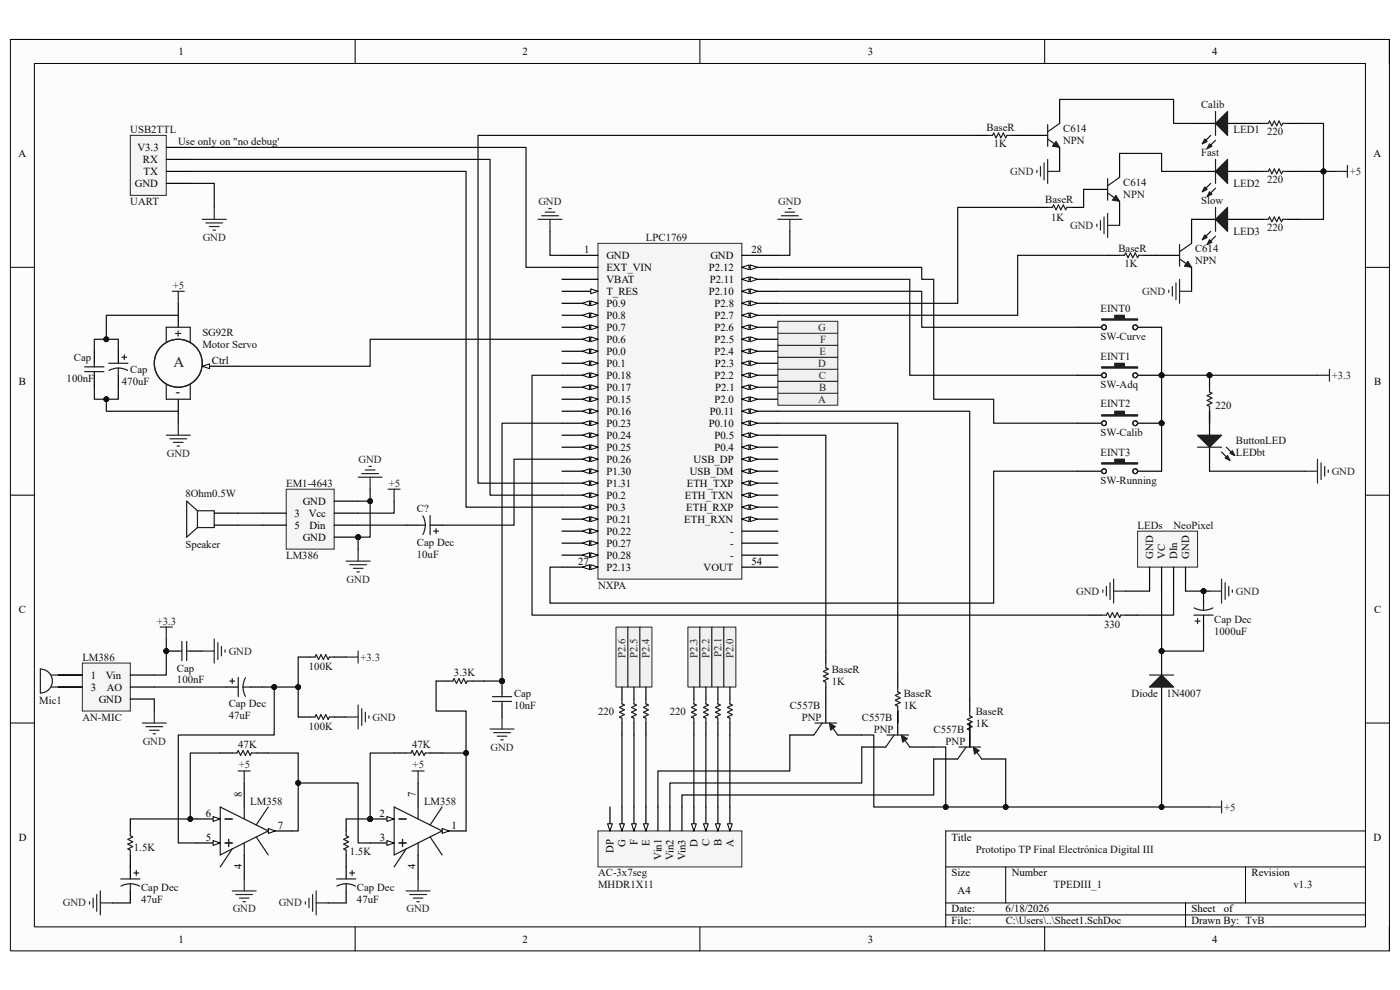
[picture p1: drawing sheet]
<svg xmlns="http://www.w3.org/2000/svg" width="297mm" height="210mm" viewBox="0 0 297 210" stroke-linecap="round" stroke-linejoin="round" font-family="sans-serif">
<defs><g id="words">
<text font-size="3.2" fill="#1c1c1c" x="36.8" y="77.9">A</text>
<g font-size="2.8" fill="#1c1c1c">
<text x="37" y="71.6">+</text>
<text x="37.3" y="84.1">-</text>
</g>
<g font-size="2.3">
<text x="37.9" y="11.7">1</text>
<text x="110.9" y="11.7">2</text>
<text x="184.1" y="11.7">3</text>
<text x="257.1" y="11.7">4</text>
<text x="3.9" y="33.3">A</text>
<text x="29.2" y="32">V3.3</text>
<text x="30.3" y="34.6">RX</text>
<text x="291.4" y="33.3">A</text>
<text x="28.6" y="39.7">GND</text>
<text x="30.4" y="37.1">TX</text>
<text x="124" y="53.6">1</text>
<text x="159.4" y="53.6">28</text>
<text x="128.7" y="54.9">GND</text>
<text x="128.7" y="57.4">EXT_VIN</text>
<text x="128.7" y="60">VBAT</text>
<text x="150.4" y="57.4">P2.12</text>
<text x="150.6" y="60">P2.11</text>
<text x="150.7" y="54.9">GND</text>
<text x="128.7" y="62.6">T_RES</text>
<text x="128.7" y="65.1">P0.9</text>
<text x="150.4" y="62.6">P2.10</text>
<text x="151.6" y="65.1">P2.8</text>
<text x="128.7" y="67.6">P0.8</text>
<text x="128.7" y="70.2">P0.7</text>
<text x="151.6" y="70.2">P2.6</text>
<text x="151.6" y="67.6">P2.7</text>
<text x="45" y="77.2">Ctrl</text>
<text x="128.7" y="72.7">P0.6</text>
<text x="128.7" y="75.3">P0.0</text>
<text x="128.7" y="77.8">P0.1</text>
<text x="151.6" y="75.3">P2.4</text>
<text x="151.6" y="72.7">P2.5</text>
<text x="151.6" y="77.8">P2.3</text>
<text x="4" y="81.6">B</text>
<text x="128.7" y="80.3">P0.18</text>
<text x="128.7" y="82.9">P0.17</text>
<text x="151.6" y="80.3">P2.2</text>
<text x="151.7" y="82.9">P2.1</text>
<text x="291.5" y="81.6">B</text>
<text x="128.7" y="85.4">P0.15</text>
<text x="128.7" y="88">P0.16</text>
<text x="150.6" y="88">P0.11</text>
<text x="151.6" y="85.4">P2.0</text>
<text x="128.7" y="90.6">P0.23</text>
<text x="128.7" y="93.1">P0.24</text>
<text x="128.7" y="95.6">P0.25</text>
<text x="150.4" y="90.6">P0.10</text>
<text x="151.6" y="95.6">P0.4</text>
<text x="151.6" y="93.1">P0.5</text>
<text x="128.7" y="98.2">P0.26</text>
<text x="128.7" y="100.7">P1.30</text>
<text x="146.3" y="100.7">USB_DM</text>
<text x="147.2" y="98.2">USB_DP</text>
<text x="64.2" y="107.1">GND</text>
<text x="128.7" y="103.3">P1.31</text>
<text x="128.7" y="105.8">P0.2</text>
<text x="145.3" y="105.8">ETH_TXN</text>
<text x="145.7" y="103.3">ETH_TXP</text>
<text x="62.5" y="109.6">3</text>
<text x="62.5" y="112.1">5</text>
<text x="65.5" y="109.6">Vcc</text>
<text x="65.7" y="112.1">Din</text>
<text x="128.7" y="108.3">P0.3</text>
<text x="128.7" y="110.9">P0.21</text>
<text x="128.7" y="113.4">P0.22</text>
<text x="145.2" y="110.9">ETH_RXN</text>
<text x="145.6" y="108.3">ETH_RXP</text>
<text x="154.9" y="113.4">-</text>
<text x="64.2" y="114.7">GND</text>
<text x="122.6" y="119.8">27</text>
<text x="128.7" y="116">P0.27</text>
<text x="128.7" y="118.5">P0.28</text>
<text x="154.9" y="118.5">-</text>
<text x="154.9" y="116">-</text>
<text x="159.4" y="119.8">54</text>
<text x="244.6" y="118.5" transform="rotate(-90 244.6 118.5)">GND</text>
<text x="247.2" y="118.5" transform="rotate(-90 247.2 118.5)">VC</text>
<text x="249.7" y="118.5" transform="rotate(-90 249.7 118.5)">DIn</text>
<text x="252.3" y="118.5" transform="rotate(-90 252.3 118.5)">GND</text>
<text x="128.7" y="121.1">P2.13</text>
<text x="149.3" y="121.1">VOUT</text>
<text x="4" y="130">C</text>
<text x="291.5" y="130">C</text>
<text x="19.3" y="144">1</text>
<text x="22.4" y="144">Vin</text>
<text x="19.3" y="146.5">3</text>
<text x="21" y="149.1">GND</text>
<text x="22.6" y="146.5">AO</text>
<text x="43.6" y="173.2">6</text>
<text x="51.3" y="169.2" transform="rotate(-90 51.3 169.2)">8</text>
<text x="80.5" y="173.2">2</text>
<text x="88.2" y="169.2" transform="rotate(-90 88.2 169.2)">7</text>
<text x="4" y="178.3">D</text>
<text x="43.7" y="178.3">5</text>
<text x="58.9" y="175.8">7</text>
<text x="80.6" y="178.3">3</text>
<text x="95.8" y="175.8">1</text>
<text x="132.7" y="179.7" transform="rotate(-90 132.7 179.7)">G</text>
<text x="135.3" y="179.2" transform="rotate(-90 135.3 179.2)">F</text>
<text x="137.8" y="179.4" transform="rotate(-90 137.8 179.4)">E</text>
<text x="148" y="179.6" transform="rotate(-90 148 179.6)">D</text>
<text x="150.5" y="179.5" transform="rotate(-90 150.5 179.5)">C</text>
<text x="153.1" y="179.4" transform="rotate(-90 153.1 179.4)">B</text>
<text x="155.6" y="179.7" transform="rotate(-90 155.6 179.7)">A</text>
<text x="201.9" y="178.3">Title</text>
<text x="291.4" y="178.3">D</text>
<text x="51.3" y="184.4" transform="rotate(-90 51.3 184.4)">4</text>
<text x="88.2" y="184.4" transform="rotate(-90 88.2 184.4)">4</text>
<text x="130.2" y="180.9" transform="rotate(-90 130.2 180.9)">DP</text>
<text x="140.3" y="182.4" transform="rotate(-90 140.3 182.4)">Vin1</text>
<text x="142.9" y="182.5" transform="rotate(-90 142.9 182.5)">Vin2</text>
<text x="145.5" y="182.5" transform="rotate(-90 145.5 182.5)">Vin3</text>
<text x="201.9" y="185.9">Size</text>
<text x="214.6" y="185.9">Number</text>
<text x="265.5" y="185.9">Revision</text>
<text x="203.2" y="189.7">A4</text>
<text x="201.9" y="193.5">Date:</text>
<text x="201.9" y="196.1">File:</text>
<text x="213.3" y="193.5">6/18/2026</text>
<text x="213.4" y="196.1">C:\Users\..\Sheet1.SchDoc</text>
<text x="252.8" y="193.5">Sheet</text>
<text x="252.8" y="196.1">Drawn By: TvB</text>
<text x="259.6" y="193.5">of</text>
<text x="37.9" y="199.9">1</text>
<text x="110.9" y="199.9">2</text>
<text x="184.1" y="199.9">3</text>
<text x="257.1" y="199.9">4</text>
</g>
<g font-size="2.3" fill="#0e0e0e">
<text x="254.8" y="22.9">Calib</text>
<text x="27.6" y="28.2">USB2TTL</text>
<text x="209.3" y="27.7">BaseR</text>
<text x="225.6" y="27.9">C614</text>
<text x="261.7" y="28.2">LED1</text>
<text x="268.8" y="28.7">220</text>
<text x="37.8" y="30.7">Use only on &quot;no debug'</text>
<text x="210.8" y="31.2">1K</text>
<text x="225.6" y="30.5">NPN</text>
<text x="254.8" y="33">Fast</text>
<text x="238.3" y="39.4">C614</text>
<text x="238.3" y="42">NPN</text>
<text x="261.7" y="39.7">LED2</text>
<text x="268.8" y="38.9">220</text>
<text x="27.6" y="43.5">UART</text>
<text x="221.7" y="43">BaseR</text>
<text x="223" y="46.8">1K</text>
<text x="254.8" y="43.2">Slow</text>
<text x="137" y="51.1">LPC1769</text>
<text x="237.3" y="53.4">BaseR</text>
<text x="253.5" y="53.4">C614</text>
<text x="261.7" y="49.8">LED3</text>
<text x="268.8" y="49.1">220</text>
<text x="238.5" y="56.7">1K</text>
<text x="253.5" y="55.9">NPN</text>
<text x="42.9" y="71.2">SG92R</text>
<text x="233.5" y="66.1">EINT0</text>
<text x="15.7" y="76.5">Cap</text>
<text x="42.9" y="73.7">Motor Servo</text>
<text x="233.5" y="76.3">EINT1</text>
<text x="233.5" y="72.2">SW-Curve</text>
<text x="14.1" y="81.1">100nF</text>
<text x="25.9" y="81.6">470uF</text>
<text x="27.6" y="79.1">Cap</text>
<text x="233.5" y="82.4">SW-Adq</text>
<text x="233.5" y="86.4">EINT2</text>
<text x="257.9" y="86.7">220</text>
<text x="233.5" y="92.6">SW-Calib</text>
<text x="262.2" y="94.1">ButtonLED</text>
<text x="233.5" y="96.6">EINT3</text>
<text x="262.2" y="96.6">LEDbt</text>
<text x="39.3" y="105.5">8Ohm0.5W</text>
<text x="60.7" y="103.3">EM1-4643</text>
<text x="233.5" y="102.7">SW-Running</text>
<text x="88.4" y="108.6">C?</text>
<text x="241.3" y="112.1">LEDs</text>
<text x="249" y="112.1">NeoPixel</text>
<text x="39.3" y="116.2">Speaker</text>
<text x="60.7" y="118.5">LM386</text>
<text x="88.4" y="118.3">10uF</text>
<text x="88.4" y="115.7">Cap Dec</text>
<text x="126.9" y="124.9">NXPA</text>
<text x="234.2" y="133.3">330</text>
<text x="257.6" y="134.8">1000uF</text>
<text x="257.6" y="132.2">Cap Dec</text>
<text x="17.5" y="140.1">LM386</text>
<text x="37.5" y="142.5">Cap</text>
<text x="65.5" y="142.2">100K</text>
<text x="96.3" y="143.5">3.3K</text>
<text x="176.4" y="142.7">BaseR</text>
<text x="8.3" y="149.3">Mic1</text>
<text x="37.5" y="145">100nF</text>
<text x="109.1" y="147.8">Cap</text>
<text x="176.4" y="145.2">1K</text>
<text x="191.7" y="147.8">BaseR</text>
<text x="240.1" y="147.8">Diode</text>
<text x="247.4" y="147.8">1N4007</text>
<text x="17.5" y="152.9">AN-MIC</text>
<text x="48.5" y="152.6">47uF</text>
<text x="48.5" y="150.1">Cap Dec</text>
<text x="65.5" y="154.9">100K</text>
<text x="109.1" y="150.3">10nF</text>
<text x="126.9" y="151.6">220</text>
<text x="142.1" y="151.6">220</text>
<text x="167.6" y="150.3">C557B</text>
<text x="170.1" y="152.9">PNP</text>
<text x="182.8" y="152.9">C557B</text>
<text x="185.4" y="155.4">PNP</text>
<text x="191.7" y="150.3">1K</text>
<text x="198.1" y="155.4">C557B</text>
<text x="207" y="154.1">1K</text>
<text x="207" y="151.6">BaseR</text>
<text x="50.5" y="158.7">47K</text>
<text x="87.4" y="158.7">47K</text>
<text x="200.6" y="157.9">PNP</text>
<text x="53.1" y="170.7">LM358</text>
<text x="90" y="170.7">LM358</text>
<text x="28.4" y="180.6">1.5K</text>
<text x="74.2" y="181.4">1.5K</text>
<text x="126.9" y="185.9">AC-3x7seg</text>
<text x="207" y="180.8">Prototipo TP Final Electrónica Digital III</text>
<text x="29.9" y="191.5">47uF</text>
<text x="29.9" y="189">Cap Dec</text>
<text x="75.7" y="191.5">47uF</text>
<text x="75.7" y="189">Cap Dec</text>
<text x="126.9" y="188.5">MHDR1X11</text>
<text x="223.5" y="188.5">TPEDIII_1</text>
<text x="274.4" y="188.5">v1.3</text>
</g>
<g font-size="2.3" fill="#262626">
<text x="214.3" y="37.1">GND</text>
<text x="286.4" y="37.1">+5</text>
<text x="114.2" y="43.5">GND</text>
<text x="165.1" y="43.5">GND</text>
<text x="43" y="51.1">GND</text>
<text x="227" y="48.6">GND</text>
<text x="36.7" y="61.3">+5</text>
<text x="242.3" y="62.6">GND</text>
<text x="173.6" y="70.2">G</text>
<text x="173.6" y="77.8">D</text>
<text x="173.9" y="75.3">E</text>
<text x="174" y="72.7">F</text>
<text x="173.7" y="80.3">C</text>
<text x="173.8" y="82.9">B</text>
<text x="282.5" y="80.3">+3.3</text>
<text x="173.6" y="85.4">A</text>
<text x="35.4" y="96.9">GND</text>
<text x="76.1" y="98.2">GND</text>
<text x="282.5" y="100.7">GND</text>
<text x="82.5" y="103.3">+5</text>
<text x="73.5" y="123.6">GND</text>
<text x="228.3" y="126.2">GND</text>
<text x="262.2" y="126.2">GND</text>
<text x="33.3" y="132.5">+3.3</text>
<text x="48.5" y="138.9">GND</text>
<text x="76.5" y="140.1">+3.3</text>
<text x="132.7" y="139.6" transform="rotate(-90 132.7 139.6)">P2.6</text>
<text x="135.3" y="139.6" transform="rotate(-90 135.3 139.6)">P2.5</text>
<text x="137.8" y="139.7" transform="rotate(-90 137.8 139.7)">P2.4</text>
<text x="148" y="139.5" transform="rotate(-90 148 139.5)">P2.3</text>
<text x="150.5" y="139.6" transform="rotate(-90 150.5 139.6)">P2.2</text>
<text x="153.1" y="139.4" transform="rotate(-90 153.1 139.4)">P2.1</text>
<text x="155.6" y="139.7" transform="rotate(-90 155.6 139.7)">P2.0</text>
<text x="79" y="152.9">GND</text>
<text x="30.3" y="157.9">GND</text>
<text x="104.1" y="159.2">GND</text>
<text x="50.7" y="163">+5</text>
<text x="87.5" y="163">+5</text>
<text x="259.7" y="172">+5</text>
<text x="13.3" y="192.3">GND</text>
<text x="49.4" y="193.5">GND</text>
<text x="59.1" y="192.3">GND</text>
<text x="86.2" y="193.5">GND</text>
</g>
</g></defs>
<path d="M2.2 8.4h292.6v193.3h-292.6z" fill-rule="evenodd" fill="#fcfcfc"/>
<path d="M2.2 8.4h292.6v193.3h-292.6z" fill="none" stroke="#000" stroke-width=".21"/>
<path d="M7.3 13.5h282.4v183.1h-282.4z" fill-rule="evenodd" fill="#fcfcfc"/>
<g fill="none" stroke="#000" stroke-width=".21">
<path d="M2.2 8.4h5.1M7.3 13.5h282.4v183.1h-282.4zM75.3 8.4v5.1M148.5 8.4v5.1M221.6 8.4v5.1M289.7 8.4h5.1v5.1M2.2 56.7h5.1M289.7 56.7h5.1M2.2 105h5.1M289.7 105.1h5.1M2.2 153.4h5.1M289.7 153.4h5.1"/>
<path d="M289.7 176.3h-89.1v20.3M75.3 196.6v5.1M148.5 196.6v5.1M200.6 183.9h89.1M200.6 191.5h89.1M200.6 194.1h89.1M213.4 183.9v7.6M221.6 196.6v5.1M251.5 191.5v5.1M264.2 183.9v7.6M294.8 196.6v5.1"/>
</g>
<path d="M126.9 51.6h30.5v71.3h-30.5z" fill-rule="evenodd" fill="#f5f5f5"/>
<path d="M126.9 51.6h30.5v71.3h-30.5z" fill="none" stroke="#262626" stroke-width=".21"/>
<path d="M119.2 54.2h7.7M119.2 56.7h7.7M119.2 59.3h7.7M119.2 61.8h7.7" fill="none" stroke="#000" stroke-width=".25"/>
<path d="M125.3 61.3l1.6 .5-1.6 .5z" fill="#fbfbfb"/>
<path d="M125.3 61.3l1.6 .5-1.6 .5z" fill="none" stroke="#000" stroke-width=".21"/>
<path d="M119.2 64.3h7.7" fill="none" stroke="#000" stroke-width=".25"/>
<path d="M125.3 63.8l1.6 .5-1.6 .5z" fill="#fbfbfb"/>
<path d="M125.3 63.8l1.6 .5-1.6 .5z" fill="none" stroke="#000" stroke-width=".21"/>
<path d="M123.5 64.3l1.6-.5v1z" fill="#fbfbfb"/>
<path d="M123.5 64.3l1.6-.5v1z" fill="none" stroke="#000" stroke-width=".21"/>
<path d="M119.2 66.9h7.7" fill="none" stroke="#000" stroke-width=".25"/>
<path d="M125.3 66.4l1.6 .5-1.6 .5z" fill="#fbfbfb"/>
<path d="M125.3 66.4l1.6 .5-1.6 .5z" fill="none" stroke="#000" stroke-width=".21"/>
<path d="M123.5 66.9l1.6-.5v1z" fill="#fbfbfb"/>
<path d="M123.5 66.9l1.6-.5v1z" fill="none" stroke="#000" stroke-width=".21"/>
<path d="M119.2 69.4h7.7" fill="none" stroke="#000" stroke-width=".25"/>
<path d="M125.3 68.9l1.6 .5-1.6 .5z" fill="#fbfbfb"/>
<path d="M125.3 68.9l1.6 .5-1.6 .5z" fill="none" stroke="#000" stroke-width=".21"/>
<path d="M123.5 69.4l1.6-.5v1z" fill="#fbfbfb"/>
<path d="M123.5 69.4l1.6-.5v1z" fill="none" stroke="#000" stroke-width=".21"/>
<path d="M119.2 72h7.7" fill="none" stroke="#000" stroke-width=".25"/>
<path d="M125.3 71.5l1.6 .5-1.6 .5z" fill="#fbfbfb"/>
<path d="M125.3 71.5l1.6 .5-1.6 .5z" fill="none" stroke="#000" stroke-width=".21"/>
<path d="M123.5 72l1.6-.5v1z" fill="#fbfbfb"/>
<path d="M123.5 72l1.6-.5v1z" fill="none" stroke="#000" stroke-width=".21"/>
<path d="M119.2 74.5h7.7" fill="none" stroke="#000" stroke-width=".25"/>
<path d="M125.3 74l1.6 .5-1.6 .5z" fill="#fbfbfb"/>
<path d="M125.3 74l1.6 .5-1.6 .5z" fill="none" stroke="#000" stroke-width=".21"/>
<path d="M123.5 74.5l1.6-.5v1z" fill="#fbfbfb"/>
<path d="M123.5 74.5l1.6-.5v1z" fill="none" stroke="#000" stroke-width=".21"/>
<path d="M119.2 77.1h7.7" fill="none" stroke="#000" stroke-width=".25"/>
<path d="M125.3 76.6l1.6 .5-1.6 .5z" fill="#fbfbfb"/>
<path d="M125.3 76.6l1.6 .5-1.6 .5z" fill="none" stroke="#000" stroke-width=".21"/>
<path d="M123.5 77.1l1.6-.5v1z" fill="#fbfbfb"/>
<path d="M123.5 77.1l1.6-.5v1z" fill="none" stroke="#000" stroke-width=".21"/>
<path d="M119.2 79.6h7.7" fill="none" stroke="#000" stroke-width=".25"/>
<path d="M125.3 79.1l1.6 .5-1.6 .5z" fill="#fbfbfb"/>
<path d="M125.3 79.1l1.6 .5-1.6 .5z" fill="none" stroke="#000" stroke-width=".21"/>
<path d="M123.5 79.6l1.6-.5v1z" fill="#fbfbfb"/>
<path d="M123.5 79.6l1.6-.5v1z" fill="none" stroke="#000" stroke-width=".21"/>
<path d="M119.2 82.1h7.7" fill="none" stroke="#000" stroke-width=".25"/>
<path d="M125.3 81.6l1.6 .5-1.6 .6z" fill="#fbfbfb"/>
<path d="M125.3 81.6l1.6 .5-1.6 .6z" fill="none" stroke="#000" stroke-width=".21"/>
<path d="M123.5 82.1l1.6-.5v1.1z" fill="#fbfbfb"/>
<path d="M123.5 82.1l1.6-.5v1.1z" fill="none" stroke="#000" stroke-width=".21"/>
<path d="M119.2 84.7h7.7" fill="none" stroke="#000" stroke-width=".25"/>
<path d="M125.3 84.2l1.6 .5-1.6 .5z" fill="#fbfbfb"/>
<path d="M125.3 84.2l1.6 .5-1.6 .5z" fill="none" stroke="#000" stroke-width=".21"/>
<path d="M123.5 84.7l1.6-.5v1z" fill="#fbfbfb"/>
<path d="M123.5 84.7l1.6-.5v1z" fill="none" stroke="#000" stroke-width=".21"/>
<path d="M119.2 87.2h7.7" fill="none" stroke="#000" stroke-width=".25"/>
<path d="M125.3 86.7l1.6 .5-1.6 .5z" fill="#fbfbfb"/>
<path d="M125.3 86.7l1.6 .5-1.6 .5z" fill="none" stroke="#000" stroke-width=".21"/>
<path d="M123.5 87.2l1.6-.5v1z" fill="#fbfbfb"/>
<path d="M123.5 87.2l1.6-.5v1z" fill="none" stroke="#000" stroke-width=".21"/>
<path d="M119.2 89.8h7.7" fill="none" stroke="#000" stroke-width=".25"/>
<path d="M125.3 89.3l1.6 .5-1.6 .5z" fill="#fbfbfb"/>
<path d="M125.3 89.3l1.6 .5-1.6 .5z" fill="none" stroke="#000" stroke-width=".21"/>
<path d="M123.5 89.8l1.6-.5v1z" fill="#fbfbfb"/>
<path d="M123.5 89.8l1.6-.5v1z" fill="none" stroke="#000" stroke-width=".21"/>
<path d="M119.2 92.3h7.7" fill="none" stroke="#000" stroke-width=".25"/>
<path d="M125.3 91.8l1.6 .5-1.6 .5z" fill="#fbfbfb"/>
<path d="M125.3 91.8l1.6 .5-1.6 .5z" fill="none" stroke="#000" stroke-width=".21"/>
<path d="M123.5 92.3l1.6-.5v1z" fill="#fbfbfb"/>
<path d="M123.5 92.3l1.6-.5v1z" fill="none" stroke="#000" stroke-width=".21"/>
<path d="M119.2 94.9h7.7" fill="none" stroke="#000" stroke-width=".25"/>
<path d="M125.3 94.4l1.6 .5-1.6 .5z" fill="#fbfbfb"/>
<path d="M125.3 94.4l1.6 .5-1.6 .5z" fill="none" stroke="#000" stroke-width=".21"/>
<path d="M123.5 94.9l1.6-.5v1z" fill="#fbfbfb"/>
<path d="M123.5 94.9l1.6-.5v1z" fill="none" stroke="#000" stroke-width=".21"/>
<path d="M119.2 97.4h7.7" fill="none" stroke="#000" stroke-width=".25"/>
<path d="M125.3 96.9l1.6 .5-1.6 .5z" fill="#fbfbfb"/>
<path d="M125.3 96.9l1.6 .5-1.6 .5z" fill="none" stroke="#000" stroke-width=".21"/>
<path d="M123.5 97.4l1.6-.5v1z" fill="#fbfbfb"/>
<path d="M123.5 97.4l1.6-.5v1z" fill="none" stroke="#000" stroke-width=".21"/>
<path d="M119.2 100h7.7" fill="none" stroke="#000" stroke-width=".25"/>
<path d="M125.3 99.4l1.6 .6-1.6 .5z" fill="#fbfbfb"/>
<path d="M125.3 99.4l1.6 .6-1.6 .5z" fill="none" stroke="#000" stroke-width=".21"/>
<path d="M123.5 100l1.6-.6v1.1z" fill="#fbfbfb"/>
<path d="M123.5 100l1.6-.6v1.1z" fill="none" stroke="#000" stroke-width=".21"/>
<path d="M119.2 102.5h7.7" fill="none" stroke="#000" stroke-width=".25"/>
<path d="M125.3 102l1.6 .5-1.6 .5z" fill="#fbfbfb"/>
<path d="M125.3 102l1.6 .5-1.6 .5z" fill="none" stroke="#000" stroke-width=".21"/>
<path d="M123.5 102.5l1.6-.5v1z" fill="#fbfbfb"/>
<path d="M123.5 102.5l1.6-.5v1z" fill="none" stroke="#000" stroke-width=".21"/>
<path d="M119.2 105h7.7" fill="none" stroke="#000" stroke-width=".25"/>
<path d="M125.3 104.5l1.6 .5-1.6 .6z" fill="#fbfbfb"/>
<path d="M125.3 104.5l1.6 .5-1.6 .6z" fill="none" stroke="#000" stroke-width=".21"/>
<path d="M123.5 105l1.6-.5v1.1z" fill="#fbfbfb"/>
<path d="M123.5 105l1.6-.5v1.1z" fill="none" stroke="#000" stroke-width=".21"/>
<path d="M119.2 107.6h7.7" fill="none" stroke="#000" stroke-width=".25"/>
<path d="M125.3 107.1l1.6 .5-1.6 .5z" fill="#fbfbfb"/>
<path d="M125.3 107.1l1.6 .5-1.6 .5z" fill="none" stroke="#000" stroke-width=".21"/>
<path d="M123.5 107.6l1.6-.5v1z" fill="#fbfbfb"/>
<path d="M123.5 107.6l1.6-.5v1z" fill="none" stroke="#000" stroke-width=".21"/>
<path d="M119.2 110.1h7.7" fill="none" stroke="#000" stroke-width=".25"/>
<path d="M125.3 109.6l1.6 .5-1.6 .5z" fill="#fbfbfb"/>
<path d="M125.3 109.6l1.6 .5-1.6 .5z" fill="none" stroke="#000" stroke-width=".21"/>
<path d="M123.5 110.1l1.6-.5v1z" fill="#fbfbfb"/>
<path d="M123.5 110.1l1.6-.5v1z" fill="none" stroke="#000" stroke-width=".21"/>
<path d="M119.2 112.7h7.7" fill="none" stroke="#000" stroke-width=".25"/>
<path d="M125.3 112.2l1.6 .5-1.6 .5z" fill="#fbfbfb"/>
<path d="M125.3 112.2l1.6 .5-1.6 .5z" fill="none" stroke="#000" stroke-width=".21"/>
<path d="M123.5 112.7l1.6-.5v1z" fill="#fbfbfb"/>
<path d="M123.5 112.7l1.6-.5v1z" fill="none" stroke="#000" stroke-width=".21"/>
<path d="M119.2 115.2h7.7" fill="none" stroke="#000" stroke-width=".25"/>
<path d="M125.3 114.7l1.6 .5-1.6 .5z" fill="#fbfbfb"/>
<path d="M125.3 114.7l1.6 .5-1.6 .5z" fill="none" stroke="#000" stroke-width=".21"/>
<path d="M123.5 115.2l1.6-.5v1z" fill="#fbfbfb"/>
<path d="M123.5 115.2l1.6-.5v1z" fill="none" stroke="#000" stroke-width=".21"/>
<path d="M119.2 117.8h7.7" fill="none" stroke="#000" stroke-width=".25"/>
<path d="M125.3 117.3l1.6 .5-1.6 .5z" fill="#fbfbfb"/>
<path d="M125.3 117.3l1.6 .5-1.6 .5z" fill="none" stroke="#000" stroke-width=".21"/>
<path d="M123.5 117.8l1.6-.5v1z" fill="#fbfbfb"/>
<path d="M123.5 117.8l1.6-.5v1z" fill="none" stroke="#000" stroke-width=".21"/>
<path d="M119.2 120.3h7.7" fill="none" stroke="#000" stroke-width=".25"/>
<path d="M125.3 119.8l1.6 .5-1.6 .5z" fill="#fbfbfb"/>
<path d="M125.3 119.8l1.6 .5-1.6 .5z" fill="none" stroke="#000" stroke-width=".21"/>
<path d="M123.5 120.3l1.6-.5v1z" fill="#fbfbfb"/>
<path d="M123.5 120.3l1.6-.5v1z" fill="none" stroke="#000" stroke-width=".21"/>
<path d="M157.4 117.8h7.6M157.4 115.2h7.6M157.4 112.7h7.6M157.4 110.1h7.6M157.4 120.3h7.6" fill="none" stroke="#000" stroke-width=".25"/>
<path d="M157.4 110.1l1.5-.5v1z" fill="#fbfbfb"/>
<path d="M157.4 110.1l1.5-.5v1z" fill="none" stroke="#000" stroke-width=".21"/>
<path d="M159.2 109.6l1.5 .5-1.5 .5z" fill="#fbfbfb"/>
<path d="M159.2 109.6l1.5 .5-1.5 .5z" fill="none" stroke="#000" stroke-width=".21"/>
<path d="M157.4 107.6h7.6" fill="none" stroke="#000" stroke-width=".25"/>
<path d="M157.4 107.6l1.5-.5v1z" fill="#fbfbfb"/>
<path d="M157.4 107.6l1.5-.5v1z" fill="none" stroke="#000" stroke-width=".21"/>
<path d="M159.2 107.1l1.5 .5-1.5 .5z" fill="#fbfbfb"/>
<path d="M159.2 107.1l1.5 .5-1.5 .5z" fill="none" stroke="#000" stroke-width=".21"/>
<path d="M157.4 105h7.6" fill="none" stroke="#000" stroke-width=".25"/>
<path d="M157.4 105l1.5-.5v1.1z" fill="#fbfbfb"/>
<path d="M157.4 105l1.5-.5v1.1z" fill="none" stroke="#000" stroke-width=".21"/>
<path d="M159.2 104.5l1.5 .5-1.5 .6z" fill="#fbfbfb"/>
<path d="M159.2 104.5l1.5 .5-1.5 .6z" fill="none" stroke="#000" stroke-width=".21"/>
<path d="M157.4 102.5h7.6" fill="none" stroke="#000" stroke-width=".25"/>
<path d="M157.4 102.5l1.5-.5v1z" fill="#fbfbfb"/>
<path d="M157.4 102.5l1.5-.5v1z" fill="none" stroke="#000" stroke-width=".21"/>
<path d="M159.2 102l1.5 .5-1.5 .5z" fill="#fbfbfb"/>
<path d="M159.2 102l1.5 .5-1.5 .5z" fill="none" stroke="#000" stroke-width=".21"/>
<path d="M157.4 100h7.6" fill="none" stroke="#000" stroke-width=".25"/>
<path d="M157.4 100l1.5-.6v1.1z" fill="#fbfbfb"/>
<path d="M157.4 100l1.5-.6v1.1z" fill="none" stroke="#000" stroke-width=".21"/>
<path d="M159.2 99.4l1.5 .6-1.5 .5z" fill="#fbfbfb"/>
<path d="M159.2 99.4l1.5 .6-1.5 .5z" fill="none" stroke="#000" stroke-width=".21"/>
<path d="M157.4 97.4h7.6" fill="none" stroke="#000" stroke-width=".25"/>
<path d="M157.4 97.4l1.5-.5v1z" fill="#fbfbfb"/>
<path d="M157.4 97.4l1.5-.5v1z" fill="none" stroke="#000" stroke-width=".21"/>
<path d="M159.2 96.9l1.5 .5-1.5 .5z" fill="#fbfbfb"/>
<path d="M159.2 96.9l1.5 .5-1.5 .5z" fill="none" stroke="#000" stroke-width=".21"/>
<path d="M157.4 94.9h7.6" fill="none" stroke="#000" stroke-width=".25"/>
<path d="M157.4 94.9l1.5-.5v1z" fill="#fbfbfb"/>
<path d="M157.4 94.9l1.5-.5v1z" fill="none" stroke="#000" stroke-width=".21"/>
<path d="M159.2 94.4l1.5 .5-1.5 .5z" fill="#fbfbfb"/>
<path d="M159.2 94.4l1.5 .5-1.5 .5z" fill="none" stroke="#000" stroke-width=".21"/>
<path d="M157.4 92.3h7.6" fill="none" stroke="#000" stroke-width=".25"/>
<path d="M157.4 92.3l1.5-.5v1z" fill="#fbfbfb"/>
<path d="M157.4 92.3l1.5-.5v1z" fill="none" stroke="#000" stroke-width=".21"/>
<path d="M159.2 91.8l1.5 .5-1.5 .5z" fill="#fbfbfb"/>
<path d="M159.2 91.8l1.5 .5-1.5 .5z" fill="none" stroke="#000" stroke-width=".21"/>
<path d="M157.4 89.8h7.6" fill="none" stroke="#000" stroke-width=".25"/>
<path d="M157.4 89.8l1.5-.5v1z" fill="#fbfbfb"/>
<path d="M157.4 89.8l1.5-.5v1z" fill="none" stroke="#000" stroke-width=".21"/>
<path d="M159.2 89.3l1.5 .5-1.5 .5z" fill="#fbfbfb"/>
<path d="M159.2 89.3l1.5 .5-1.5 .5z" fill="none" stroke="#000" stroke-width=".21"/>
<path d="M157.4 87.2h7.6" fill="none" stroke="#000" stroke-width=".25"/>
<path d="M157.4 87.2l1.5-.5v1z" fill="#fbfbfb"/>
<path d="M157.4 87.2l1.5-.5v1z" fill="none" stroke="#000" stroke-width=".21"/>
<path d="M159.2 86.7l1.5 .5-1.5 .5z" fill="#fbfbfb"/>
<path d="M159.2 86.7l1.5 .5-1.5 .5z" fill="none" stroke="#000" stroke-width=".21"/>
<path d="M157.4 84.7h7.6" fill="none" stroke="#000" stroke-width=".25"/>
<path d="M157.4 84.7l1.5-.5v1z" fill="#fbfbfb"/>
<path d="M157.4 84.7l1.5-.5v1z" fill="none" stroke="#000" stroke-width=".21"/>
<path d="M159.2 84.2l1.5 .5-1.5 .5z" fill="#fbfbfb"/>
<path d="M159.2 84.2l1.5 .5-1.5 .5z" fill="none" stroke="#000" stroke-width=".21"/>
<path d="M157.4 82.1h7.6" fill="none" stroke="#000" stroke-width=".25"/>
<path d="M157.4 82.1l1.5-.5v1.1z" fill="#fbfbfb"/>
<path d="M157.4 82.1l1.5-.5v1.1z" fill="none" stroke="#000" stroke-width=".21"/>
<path d="M159.2 81.6l1.5 .5-1.5 .6z" fill="#fbfbfb"/>
<path d="M159.2 81.6l1.5 .5-1.5 .6z" fill="none" stroke="#000" stroke-width=".21"/>
<path d="M157.4 79.6h7.6" fill="none" stroke="#000" stroke-width=".25"/>
<path d="M157.4 79.6l1.5-.5v1z" fill="#fbfbfb"/>
<path d="M157.4 79.6l1.5-.5v1z" fill="none" stroke="#000" stroke-width=".21"/>
<path d="M159.2 79.1l1.5 .5-1.5 .5z" fill="#fbfbfb"/>
<path d="M159.2 79.1l1.5 .5-1.5 .5z" fill="none" stroke="#000" stroke-width=".21"/>
<path d="M157.4 77.1h7.6" fill="none" stroke="#000" stroke-width=".25"/>
<path d="M157.4 77.1l1.5-.5v1z" fill="#fbfbfb"/>
<path d="M157.4 77.1l1.5-.5v1z" fill="none" stroke="#000" stroke-width=".21"/>
<path d="M159.2 76.6l1.5 .5-1.5 .5z" fill="#fbfbfb"/>
<path d="M159.2 76.6l1.5 .5-1.5 .5z" fill="none" stroke="#000" stroke-width=".21"/>
<path d="M157.4 74.5h7.6" fill="none" stroke="#000" stroke-width=".25"/>
<path d="M157.4 74.5l1.5-.5v1z" fill="#fbfbfb"/>
<path d="M157.4 74.5l1.5-.5v1z" fill="none" stroke="#000" stroke-width=".21"/>
<path d="M159.2 74l1.5 .5-1.5 .5z" fill="#fbfbfb"/>
<path d="M159.2 74l1.5 .5-1.5 .5z" fill="none" stroke="#000" stroke-width=".21"/>
<path d="M157.4 72h7.6" fill="none" stroke="#000" stroke-width=".25"/>
<path d="M157.4 72l1.5-.5v1z" fill="#fbfbfb"/>
<path d="M157.4 72l1.5-.5v1z" fill="none" stroke="#000" stroke-width=".21"/>
<path d="M159.2 71.5l1.5 .5-1.5 .5z" fill="#fbfbfb"/>
<path d="M159.2 71.5l1.5 .5-1.5 .5z" fill="none" stroke="#000" stroke-width=".21"/>
<path d="M157.4 69.4h7.6" fill="none" stroke="#000" stroke-width=".25"/>
<path d="M157.4 69.4l1.5-.5v1z" fill="#fbfbfb"/>
<path d="M157.4 69.4l1.5-.5v1z" fill="none" stroke="#000" stroke-width=".21"/>
<path d="M159.2 68.9l1.5 .5-1.5 .5z" fill="#fbfbfb"/>
<path d="M159.2 68.9l1.5 .5-1.5 .5z" fill="none" stroke="#000" stroke-width=".21"/>
<path d="M157.4 66.9h7.6" fill="none" stroke="#000" stroke-width=".25"/>
<path d="M157.4 66.9l1.5-.5v1z" fill="#fbfbfb"/>
<path d="M157.4 66.9l1.5-.5v1z" fill="none" stroke="#000" stroke-width=".21"/>
<path d="M159.2 66.4l1.5 .5-1.5 .5z" fill="#fbfbfb"/>
<path d="M159.2 66.4l1.5 .5-1.5 .5z" fill="none" stroke="#000" stroke-width=".21"/>
<path d="M157.4 64.3h7.6" fill="none" stroke="#000" stroke-width=".25"/>
<path d="M157.4 64.3l1.5-.5v1z" fill="#fbfbfb"/>
<path d="M157.4 64.3l1.5-.5v1z" fill="none" stroke="#000" stroke-width=".21"/>
<path d="M159.2 63.8l1.5 .5-1.5 .5z" fill="#fbfbfb"/>
<path d="M159.2 63.8l1.5 .5-1.5 .5z" fill="none" stroke="#000" stroke-width=".21"/>
<path d="M157.4 61.8h7.6" fill="none" stroke="#000" stroke-width=".25"/>
<path d="M157.4 61.8l1.5-.5v1z" fill="#fbfbfb"/>
<path d="M157.4 61.8l1.5-.5v1z" fill="none" stroke="#000" stroke-width=".21"/>
<path d="M159.2 61.3l1.5 .5-1.5 .5z" fill="#fbfbfb"/>
<path d="M159.2 61.3l1.5 .5-1.5 .5z" fill="none" stroke="#000" stroke-width=".21"/>
<path d="M157.4 59.3h7.6" fill="none" stroke="#000" stroke-width=".25"/>
<path d="M157.4 59.3l1.5-.6v1.1z" fill="#fbfbfb"/>
<path d="M157.4 59.3l1.5-.6v1.1z" fill="none" stroke="#000" stroke-width=".21"/>
<path d="M159.2 58.7l1.5 .6-1.5 .5z" fill="#fbfbfb"/>
<path d="M159.2 58.7l1.5 .6-1.5 .5z" fill="none" stroke="#000" stroke-width=".21"/>
<path d="M157.4 56.7h7.6" fill="none" stroke="#000" stroke-width=".25"/>
<path d="M157.4 56.7l1.5-.5v1z" fill="#fbfbfb"/>
<path d="M157.4 56.7l1.5-.5v1z" fill="none" stroke="#000" stroke-width=".21"/>
<path d="M159.2 56.2l1.5 .5-1.5 .5z" fill="#fbfbfb"/>
<path d="M159.2 56.2l1.5 .5-1.5 .5z" fill="none" stroke="#000" stroke-width=".21"/>
<path d="M157.4 54.2h7.6" fill="none" stroke="#000" stroke-width=".25"/>
<circle cx="246.4" cy="138.1" r=".51" fill="#0e0e0e"/>
<circle cx="246.4" cy="138.1" r=".51" fill="none" stroke="#0e0e0e" stroke-width=".21"/>
<path d="M246.4 138.1v5.1M246.4 145.8v5" fill="none" stroke="#000" stroke-width=".25"/>
<circle cx="246.4" cy="138.1" r=".51" fill="#0e0e0e"/>
<circle cx="246.4" cy="138.1" r=".51" fill="none" stroke="#0e0e0e" stroke-width=".21"/>
<path d="M243.9 145.8l2.5-2.6 2.6 2.6z" fill="#1c1c1c"/>
<g fill="none" stroke="#1c1c1c" stroke-width=".25">
<path d="M35.3 72.5v-3.1h5.1v3.3M35.3 81.4v3.3h5.1v-3.3M243.9 145.8l2.5-2.6 2.6 2.6zM243.9 143.2h5.1"/>
<circle cx="37.8" cy="77.1" r="5.1"/>
</g>
<path d="M37.8 64.3v5.1M42.9 77.7h7.7M37.8 84.7v5.1" fill="none" stroke="#000" stroke-width=".25"/>
<path d="M42.9 77.7l1.6-.5v1z" fill="#fbfbfb"/>
<path d="M42.9 77.7l1.6-.5v1z" fill="none" stroke="#000" stroke-width=".21"/>
<path d="M167.6 155.9h5.1M175.2 148.3v5.1M177.7 155.9h5.1" fill="none" stroke="#000" stroke-width=".25"/>
<path d="M172.9 153.4h4.6M174.4 153.4l-1.7 2.5M176.5 154.1l1.2 1.8" fill="none" stroke="#1c1c1c" stroke-width=".25"/>
<path d="M176 153.4l1.2 .7-1 .8z" fill="#1c1c1c"/>
<path d="M176 153.4l1.2 .7-1 .8z" fill="none" stroke="#1c1c1c" stroke-width=".21"/>
<path d="M182.8 158.5h5.1M190.5 150.8v5.1M193 158.5h5.1" fill="none" stroke="#000" stroke-width=".25"/>
<path d="M188.2 155.9h4.6M189.7 155.9l-1.8 2.6M191.7 156.7l1.3 1.8" fill="none" stroke="#1c1c1c" stroke-width=".25"/>
<path d="M191.2 155.9l1.3 .8-1 .8z" fill="#1c1c1c"/>
<path d="M191.2 155.9l1.3 .8-1 .8z" fill="none" stroke="#1c1c1c" stroke-width=".21"/>
<path d="M205.7 153.4v5.1M198.1 161h5.1M208.3 161h5.1" fill="none" stroke="#000" stroke-width=".25"/>
<path d="M203.4 158.5h4.6M205 158.5l-1.8 2.5M207 159.2l1.3 1.8" fill="none" stroke="#1c1c1c" stroke-width=".25"/>
<path d="M206.5 158.5l1.3 .7-1.1 .8z" fill="#1c1c1c"/>
<path d="M206.5 158.5l1.3 .7-1.1 .8z" fill="none" stroke="#1c1c1c" stroke-width=".21"/>
<path d="M252.8 36.4h5.1M260.4 36.4h5.1M45.5 111.4h5M45.5 108.9h5" fill="none" stroke="#000" stroke-width=".25"/>
<path d="M41.9 108.4l-2.3-2.1v7.7l2.3-2.1M41.9 108.4v3.5M41.9 108.4h3.6v3.5h-3.6" fill="none" stroke="#1c1c1c" stroke-width=".25"/>
<path d="M257.9 36.4l2.5-2.6v5.1z" fill="#1c1c1c"/>
<path d="M256.9 38.9l-1.8 1.8M257.9 36.4l2.5-2.6v5.1zM257.9 39.9l-1.8 1.8" fill="none" stroke="#1c1c1c" stroke-width=".25"/>
<path d="M255.6 39.7l.5 .5-1 .5z" fill="#1c1c1c"/>
<path d="M255.6 39.7l.5 .5-1 .5z" fill="none" stroke="#1c1c1c" stroke-width=".25"/>
<path d="M256.6 40.7l.5 .5-1 .5z" fill="#1c1c1c"/>
<path d="M257.9 33.8v5.1M256.6 40.7l.5 .5-1 .5z" fill="none" stroke="#1c1c1c" stroke-width=".25"/>
<path d="M252.8 26.2h5.1M260.4 26.2h5.1" fill="none" stroke="#000" stroke-width=".25"/>
<path d="M257.9 26.2l2.5-2.6v5.1z" fill="#1c1c1c"/>
<path d="M256.9 28.7l-1.8 1.8M257.9 26.2l2.5-2.6v5.1zM257.9 29.7l-1.8 1.8" fill="none" stroke="#1c1c1c" stroke-width=".25"/>
<path d="M255.6 29.5l.5 .5-1 .5z" fill="#1c1c1c"/>
<path d="M255.6 29.5l.5 .5-1 .5z" fill="none" stroke="#1c1c1c" stroke-width=".25"/>
<path d="M256.6 30.5l.5 .5-1 .5z" fill="#1c1c1c"/>
<path d="M256.6 30.5l.5 .5-1 .5zM257.9 23.6v5.1" fill="none" stroke="#1c1c1c" stroke-width=".25"/>
<path d="M252.8 46.5h5.1M260.4 46.5h5.1" fill="none" stroke="#000" stroke-width=".25"/>
<path d="M257.9 46.5l2.5-2.5v5.1z" fill="#1c1c1c"/>
<path d="M256.9 49.1l-1.8 1.8M257.9 46.5l2.5-2.5v5.1zM257.9 50.1l-1.8 1.8" fill="none" stroke="#1c1c1c" stroke-width=".25"/>
<path d="M255.6 49.8l.5 .6-1 .5z" fill="#1c1c1c"/>
<path d="M255.6 49.8l.5 .6-1 .5z" fill="none" stroke="#1c1c1c" stroke-width=".25"/>
<path d="M256.6 50.9l.5 .5-1 .5z" fill="#1c1c1c"/>
<path d="M256.6 50.9l.5 .5-1 .5zM257.9 44v5.1" fill="none" stroke="#1c1c1c" stroke-width=".25"/>
<path d="M241.3 112.7h12.8v7.6h-12.8z" fill-rule="evenodd" fill="#f5f5f5"/>
<path d="M241.3 112.7h12.8v7.6h-12.8z" fill="none" stroke="#262626" stroke-width=".21"/>
<path d="M243.9 120.3v5.1M246.4 120.3v5.1M249 120.3v5.1M251.5 120.3v5.1" fill="none" stroke="#000" stroke-width=".25"/>
<path d="M126.9 176.3h30.5v7.6h-30.5z" fill-rule="evenodd" fill="#f5f5f5"/>
<path d="M126.9 176.3h30.5v7.6h-30.5z" fill="none" stroke="#262626" stroke-width=".21"/>
<path d="M154.8 171.2v5.1" fill="none" stroke="#000" stroke-width=".25"/>
<path d="M154.3 174.8h1.1l-.6 1.5z" fill="#fbfbfb"/>
<path d="M154.3 174.8h1.1l-.6 1.5z" fill="none" stroke="#000" stroke-width=".21"/>
<path d="M152.3 171.2v5.1" fill="none" stroke="#000" stroke-width=".25"/>
<path d="M151.8 174.8h1l-.5 1.5z" fill="#fbfbfb"/>
<path d="M151.8 174.8h1l-.5 1.5z" fill="none" stroke="#000" stroke-width=".21"/>
<path d="M149.8 171.2v5.1" fill="none" stroke="#000" stroke-width=".25"/>
<path d="M149.2 174.8h1.1l-.5 1.5z" fill="#fbfbfb"/>
<path d="M149.2 174.8h1.1l-.5 1.5z" fill="none" stroke="#000" stroke-width=".21"/>
<path d="M147.2 171.2v5.1" fill="none" stroke="#000" stroke-width=".25"/>
<path d="M146.7 174.8h1l-.5 1.5z" fill="#fbfbfb"/>
<path d="M146.7 174.8h1l-.5 1.5z" fill="none" stroke="#000" stroke-width=".21"/>
<path d="M137 171.2v5.1M139.6 171.2v5.1M142.1 171.2v5.1M144.7 171.2v5.1" fill="none" stroke="#000" stroke-width=".25"/>
<path d="M136.5 174.8h1.1l-.6 1.5z" fill="#fbfbfb"/>
<path d="M136.5 174.8h1.1l-.6 1.5z" fill="none" stroke="#000" stroke-width=".21"/>
<path d="M134.5 171.2v5.1" fill="none" stroke="#000" stroke-width=".25"/>
<path d="M134 174.8h1l-.5 1.5z" fill="#fbfbfb"/>
<path d="M134 174.8h1l-.5 1.5z" fill="none" stroke="#000" stroke-width=".21"/>
<path d="M132 171.2v5.1" fill="none" stroke="#000" stroke-width=".25"/>
<path d="M131.4 174.8h1.1l-.5 1.5z" fill="#fbfbfb"/>
<path d="M131.4 174.8h1.1l-.5 1.5z" fill="none" stroke="#000" stroke-width=".21"/>
<path d="M129.4 171.2v5.1" fill="none" stroke="#000" stroke-width=".25"/>
<path d="M128.9 174.8h1l-.5 1.5z" fill="#fbfbfb"/>
<path d="M128.9 174.8h1l-.5 1.5z" fill="none" stroke="#000" stroke-width=".21"/>
<path d="M207 28.7h2.5M214.6 28.7h2.6M235 54.2h2.5M242.6 54.2h2.6M175.2 138.1v2.6M12.4 145.7h5.1M12.4 143.2h5.1M175.2 145.8v2.5M190.5 143.2v2.6M190.5 150.8v2.6M205.7 148.3v2.5M205.7 155.9v2.6" fill="none" stroke="#000" stroke-width=".25"/>
<path d="M209.5 28.7h1.1l.2-.5 .5 1 .5-1 .5 1 .6-1 .5 1 .2-.5h1M237.5 54.2h1l.3-.5 .5 1 .5-1 .5 1 .5-1 .5 1 .3-.5h1M8.6 141.9a2.54 2.54 0 0 1 2.5 2.6 2.54 2.54 0 0 1-2.5 2.5zM10.9 143.2h1.5M10.9 145.7h1.5M175.2 140.7v1l.5 .2-1 .5 1 .5-1 .6 1 .5-1 .5 .5 .2v1.1M190.5 145.8v1l.5 .2-1.1 .5 1.1 .5-1.1 .5 1.1 .6-1.1 .5 .6 .2v1M205.7 150.8v1.1l.5 .2-1 .5 1 .5-1 .5 1 .5-1 .6 .5 .2v1" fill="none" stroke="#1c1c1c" stroke-width=".25"/>
<g fill="none" stroke="#262626" stroke-width=".25">
<path d="M114.1 46.5h5.1M114.9 45.8h3.6M115.7 45h2M116.4 44.2h.5M116.7 46.5v2.6M165 46.5h5.1M165.8 45.8h3.5M166.5 45h2.1M167.3 44.2h.5M167.6 46.5v2.6M234 125.1v.6M234.7 124.4v2"/>
<path d="M235.5 123.6v3.6M236.3 122.9v5M236.3 125.4h2.5M256.6 171.2h2.6M259.2 169.9v2.6"/>
</g>
<path d="M17.5 140.7h10.1v10.1h-10.1z" fill-rule="evenodd" fill="#f5f5f5"/>
<path d="M17.5 140.7h10.1v10.1h-10.1z" fill="none" stroke="#262626" stroke-width=".21"/>
<path d="M12.4 143.2h5.1M12.4 145.7h5.1M27.6 143.2h5.1M27.6 145.7h5.1M27.6 148.3h5.1" fill="none" stroke="#000" stroke-width=".25"/>
<path d="M34 133h2.5M35.3 133v2.6M30.2 153.4h5.1M31 154.1h3.5M31.7 154.9h2.1M32.5 155.7h.5M32.7 150.8v2.6" fill="none" stroke="#262626" stroke-width=".25"/>
<circle cx="76" cy="113.9" r=".51" fill="#0e0e0e"/>
<circle cx="76" cy="113.9" r=".51" fill="none" stroke="#0e0e0e" stroke-width=".21"/>
<path d="M60.7 103.8h10.2v12.7h-10.2z" fill-rule="evenodd" fill="#f5f5f5"/>
<path d="M60.7 103.8h10.2v12.7h-10.2z" fill="none" stroke="#262626" stroke-width=".21"/>
<path d="M55.6 108.9h5.1M55.6 111.4h5.1M70.9 106.3h5.1M70.9 108.9h5.1M70.9 111.4h5.1M70.9 114h5.1" fill="none" stroke="#000" stroke-width=".25"/>
<circle cx="76" cy="113.9" r=".51" fill="#0e0e0e"/>
<circle cx="76" cy="113.9" r=".51" fill="none" stroke="#0e0e0e" stroke-width=".21"/>
<g fill="none" stroke="#262626" stroke-width=".25">
<path d="M36.5 61.8h2.6M37.8 61.8v2.5M35.3 92.3h5.1M36 93.1h3.6M36.8 93.9h2M37.6 94.6h.5M37.8 89.8v2.5M77.5 99.7h2M78.3 98.9h.5M76 101.2h5.1M76.7 100.5h3.6M78.5 101.2v2.6"/>
<path d="M82.3 103.8h2.6M83.6 103.8v2.5"/>
</g>
<path d="M20 74.5v2.6M20 79.6v2.5" fill="none" stroke="#000" stroke-width=".25"/>
<path d="M18 77.8h4M18 78.8h4M20 77.1v.7M20 78.8v.8" fill="none" stroke="#1c1c1c" stroke-width=".25"/>
<circle cx="35.3" cy="138.1" r=".51" fill="#0e0e0e"/>
<circle cx="35.3" cy="138.1" r=".51" fill="none" stroke="#0e0e0e" stroke-width=".21"/>
<path d="M35.3 138.1h2.5" fill="none" stroke="#000" stroke-width=".25"/>
<circle cx="35.3" cy="138.1" r=".51" fill="#0e0e0e"/>
<circle cx="35.3" cy="138.1" r=".51" fill="none" stroke="#0e0e0e" stroke-width=".21"/>
<path d="M40.4 138.1h2.5" fill="none" stroke="#000" stroke-width=".25"/>
<path d="M37.8 138.1h.8M38.6 136.1v4M39.6 136.1v4M39.6 138.1h.8" fill="none" stroke="#1c1c1c" stroke-width=".25"/>
<path d="M42.9 138.1h2.6M45.5 135.6v5.1M46.2 136.3v3.6M47 137.1v2M47.7 137.9v.5" fill="none" stroke="#262626" stroke-width=".25"/>
<circle cx="246.4" cy="89.8" r=".51" fill="#0e0e0e"/>
<circle cx="246.4" cy="89.8" r=".51" fill="none" stroke="#0e0e0e" stroke-width=".21"/>
<path d="M228.6 89.8h5.1M241.3 89.8h5.1" fill="none" stroke="#000" stroke-width=".25"/>
<circle cx="246.4" cy="89.8" r=".51" fill="#0e0e0e"/>
<circle cx="246.4" cy="89.8" r=".51" fill="none" stroke="#0e0e0e" stroke-width=".21"/>
<path d="M233.7 88h2.8v-.8h2v.8h2.8v.3h-7.6z" fill-rule="evenodd" fill="#1c1c1c"/>
<g fill="none" stroke="#1c1c1c" stroke-width=".25">
<path d="M233.7 88h2.8v-.8h2v.8h2.8v.3h-7.6z"/>
<circle cx="234.2" cy="89.8" r=".51"/>
<circle cx="240.8" cy="89.8" r=".51"/>
</g>
<path d="M279.5 79.6h2.5M282 78.3v2.6" fill="none" stroke="#262626" stroke-width=".25"/>
<circle cx="246.4" cy="79.6" r=".51" fill="#0e0e0e"/>
<circle cx="246.4" cy="79.6" r=".51" fill="none" stroke="#0e0e0e" stroke-width=".21"/>
<path d="M228.6 79.6h5.1M241.3 79.6h5.1" fill="none" stroke="#000" stroke-width=".25"/>
<circle cx="246.4" cy="79.6" r=".51" fill="#0e0e0e"/>
<circle cx="246.4" cy="79.6" r=".51" fill="none" stroke="#0e0e0e" stroke-width=".21"/>
<path d="M233.7 77.8h2.8v-.7h2v.7h2.8v.3h-7.6z" fill-rule="evenodd" fill="#1c1c1c"/>
<g fill="none" stroke="#1c1c1c" stroke-width=".25">
<path d="M233.7 77.8h2.8v-.7h2v.7h2.8v.3h-7.6z"/>
<circle cx="234.2" cy="79.6" r=".51"/>
<circle cx="240.8" cy="79.6" r=".51"/>
</g>
<path d="M228.6 69.4h5.1M241.3 69.4h5.1" fill="none" stroke="#000" stroke-width=".25"/>
<path d="M233.7 67.6h2.8v-.7h2v.7h2.8v.3h-7.6z" fill-rule="evenodd" fill="#1c1c1c"/>
<g fill="none" stroke="#1c1c1c" stroke-width=".25">
<path d="M23.1 77.1h4M25.1 78.1l1.2 .2 .8 .3M25.1 78.1l-1.2 .2-.8 .3M25.1 78.1v1.5M25.9 75.8h1M26.4 75.3v1M233.7 67.6h2.8v-.7h2v.7h2.8v.3h-7.6zM88.7 111.4h1.5M89.7 109.4l.4 1.2 .1 .8M90.2 111.4l-.1 .8-.4 1.2M91.2 109.4v4M92 112.7h1"/>
<path d="M92.5 112.2v1"/>
<circle cx="234.2" cy="69.4" r=".51"/>
<circle cx="240.8" cy="69.4" r=".51"/>
</g>
<path d="M25.1 74.5v2.6M25.1 79.6v2.5M86.2 111.4h2.5M91.2 111.4h2.6" fill="none" stroke="#000" stroke-width=".25"/>
<path d="M27.6 28.7h7.7v12.7h-7.7z" fill-rule="evenodd" fill="#f5f5f5"/>
<path d="M27.6 28.7h7.7v12.7h-7.7z" fill="none" stroke="#262626" stroke-width=".21"/>
<path d="M35.3 38.9h5.1M35.3 36.4h5.1M35.3 33.8h5.1M35.3 31.3h5.1" fill="none" stroke="#000" stroke-width=".25"/>
<path d="M165 83.4h12.7v2.6h-12.7z" fill-rule="evenodd" fill="#f0f0f0"/>
<path d="M165 83.4h12.7v2.6h-12.7z" fill="none" stroke="#262626" stroke-width=".21"/>
<path d="M165 80.9h12.7v2.5h-12.7z" fill-rule="evenodd" fill="#f0f0f0"/>
<path d="M165 80.9h12.7v2.5h-12.7z" fill="none" stroke="#262626" stroke-width=".21"/>
<path d="M165 78.3h12.7v2.6h-12.7z" fill-rule="evenodd" fill="#f0f0f0"/>
<path d="M165 78.3h12.7v2.6h-12.7z" fill="none" stroke="#262626" stroke-width=".21"/>
<path d="M165 75.8h12.7v2.5h-12.7z" fill-rule="evenodd" fill="#f0f0f0"/>
<path d="M165 75.8h12.7v2.5h-12.7z" fill="none" stroke="#262626" stroke-width=".21"/>
<path d="M165 73.2h12.7v2.6h-12.7z" fill-rule="evenodd" fill="#f0f0f0"/>
<path d="M165 73.2h12.7v2.6h-12.7z" fill="none" stroke="#262626" stroke-width=".21"/>
<path d="M165 70.7h12.7v2.5h-12.7z" fill-rule="evenodd" fill="#f0f0f0"/>
<path d="M165 70.7h12.7v2.5h-12.7z" fill="none" stroke="#262626" stroke-width=".21"/>
<path d="M165 68.2h12.7v2.5h-12.7z" fill-rule="evenodd" fill="#f0f0f0"/>
<path d="M165 68.2h12.7v2.5h-12.7z" fill="none" stroke="#262626" stroke-width=".21"/>
<path d="M130.7 133h2.5v12.7h-2.5z" fill-rule="evenodd" fill="#f0f0f0"/>
<path d="M130.7 133h2.5v12.7h-2.5z" fill="none" stroke="#262626" stroke-width=".21"/>
<path d="M133.2 133h2.6v12.7h-2.6z" fill-rule="evenodd" fill="#f0f0f0"/>
<path d="M133.2 133h2.6v12.7h-2.6z" fill="none" stroke="#262626" stroke-width=".21"/>
<path d="M135.8 133h2.5v12.7h-2.5z" fill-rule="evenodd" fill="#f0f0f0"/>
<path d="M135.8 133h2.5v12.7h-2.5z" fill="none" stroke="#262626" stroke-width=".21"/>
<path d="M145.9 133h2.6v12.7h-2.6z" fill-rule="evenodd" fill="#f0f0f0"/>
<path d="M145.9 133h2.6v12.7h-2.6z" fill="none" stroke="#262626" stroke-width=".21"/>
<path d="M148.5 133h2.5v12.7h-2.5z" fill-rule="evenodd" fill="#f0f0f0"/>
<path d="M148.5 133h2.5v12.7h-2.5z" fill="none" stroke="#262626" stroke-width=".21"/>
<path d="M151 133h2.6v12.7h-2.6z" fill-rule="evenodd" fill="#f0f0f0"/>
<path d="M151 133h2.6v12.7h-2.6z" fill="none" stroke="#262626" stroke-width=".21"/>
<path d="M153.6 133h2.5v12.7h-2.5z" fill-rule="evenodd" fill="#f0f0f0"/>
<path d="M153.6 133h2.5v12.7h-2.5z" fill="none" stroke="#262626" stroke-width=".21"/>
<path d="M42.9 46.5h5.1M43.7 47.3h3.5M44.4 48.1h2.1M45.2 48.8h.5M45.5 44v2.5" fill="none" stroke="#262626" stroke-width=".25"/>
<path d="M217.2 28.7h5.1M224.8 21.1v5.1M224.8 31.3v5.1" fill="none" stroke="#000" stroke-width=".25"/>
<path d="M222.3 29.5l2.5 1.8M222.3 26.4v4.6M224.8 26.2l-2.5 1.8" fill="none" stroke="#1c1c1c" stroke-width=".25"/>
<path d="M224 30l.8 1.3-1.5-.3z" fill="#1c1c1c"/>
<path d="M224 30l.8 1.3-1.5-.3z" fill="none" stroke="#1c1c1c" stroke-width=".21"/>
<path d="M237.5 32.5v5.1M229.9 40.2h5.1M237.5 42.7v5.1" fill="none" stroke="#000" stroke-width=".25"/>
<path d="M235 37.9v4.6M237.5 37.6l-2.5 1.8M235 40.9l2.5 1.8" fill="none" stroke="#1c1c1c" stroke-width=".25"/>
<path d="M236.8 41.4l.7 1.3-1.5-.2z" fill="#1c1c1c"/>
<path d="M236.8 41.4l.7 1.3-1.5-.2z" fill="none" stroke="#1c1c1c" stroke-width=".21"/>
<path d="M245.2 54.2h5M252.8 46.5v5.1M252.8 56.7v5.1" fill="none" stroke="#000" stroke-width=".25"/>
<path d="M250.2 54.9l2.6 1.8M250.2 51.9v4.6M252.8 51.6l-2.6 1.8" fill="none" stroke="#1c1c1c" stroke-width=".25"/>
<path d="M252 55.4l.8 1.3-1.5-.2z" fill="#1c1c1c"/>
<path d="M252 55.4l.8 1.3-1.5-.2z" fill="none" stroke="#1c1c1c" stroke-width=".21"/>
<path d="M265.5 26.2h2.6M265.5 36.4h2.6M273.1 26.2h2.6M273.1 36.4h2.6M219.7 44h2.6M227.4 44h2.5M265.5 46.5h2.6M273.1 46.5h2.6M228.6 100h5.1M241.3 100h5.1" fill="none" stroke="#000" stroke-width=".25"/>
<path d="M268.1 26.2h1l.2-.5 .5 1 .5-1 .5 1 .6-1 .5 1 .2-.5h1M268.1 36.4h1l.2-.6 .5 1.1 .5-1.1 .5 1.1 .6-1.1 .5 1.1 .2-.5h1M222.3 44h1l.2-.5 .5 1 .5-1 .6 1 .5-1 .5 1 .2-.5h1.1M268.1 46.5h1l.2-.5 .5 1 .5-1 .5 1 .6-1 .5 1 .2-.5h1" fill="none" stroke="#1c1c1c" stroke-width=".25"/>
<g fill="none" stroke="#262626" stroke-width=".25">
<path d="M220 36.1v.5M220.7 35.3v2.1M221.5 34.6v3.5M222.3 33.8v5.1M222.3 36.4h2.5M283.3 36.4h2.6M285.9 35.1v2.5M232.7 47.6v.5M233.5 46.8v2M234.2 46v3.6M235 45.3v5.1M235 47.8h2.5"/>
<path d="M250.2 59.3v5M248 61.5v.6M248.7 60.8v2M249.5 60v3.6M250.2 61.8h2.6"/>
</g>
<path d="M233.7 98.2h2.8v-.8h2v.8h2.8v.2h-7.6z" fill-rule="evenodd" fill="#1c1c1c"/>
<g fill="none" stroke="#1c1c1c" stroke-width=".25">
<path d="M233.7 98.2h2.8v-.8h2v.8h2.8v.2h-7.6z"/>
<circle cx="234.2" cy="100" r=".51"/>
<circle cx="240.8" cy="100" r=".51"/>
</g>
<circle cx="256.6" cy="79.6" r=".51" fill="#0e0e0e"/>
<circle cx="256.6" cy="79.6" r=".51" fill="none" stroke="#0e0e0e" stroke-width=".21"/>
<path d="M256.6 79.6v2.5" fill="none" stroke="#000" stroke-width=".25"/>
<circle cx="256.6" cy="79.6" r=".51" fill="#0e0e0e"/>
<circle cx="256.6" cy="79.6" r=".51" fill="none" stroke="#0e0e0e" stroke-width=".21"/>
<path d="M256.6 87.2v5.1M256.6 94.9v5.1" fill="none" stroke="#000" stroke-width=".25"/>
<path d="M256.6 82.1v1.1l.5 .2-1 .5 1 .5-1 .6 1 .5-1 .5 .5 .2v1" fill="none" stroke="#1c1c1c" stroke-width=".25"/>
<path d="M254.1 92.3h5.1l-2.6 2.6z" fill="#1c1c1c"/>
<path d="M254.1 92.3h5.1l-2.6 2.6zM259.2 95.9l1.7 1.8M260.2 94.9l1.7 1.7" fill="none" stroke="#1c1c1c" stroke-width=".25"/>
<path d="M260.4 96.6l.5 1.1-1-.5z" fill="#1c1c1c"/>
<path d="M260.4 96.6l.5 1.1-1-.5z" fill="none" stroke="#1c1c1c" stroke-width=".25"/>
<path d="M260.9 96.1l.5-.5 .5 1z" fill="#1c1c1c"/>
<g fill="none" stroke="#1c1c1c" stroke-width=".25">
<path d="M254.1 94.9h5.1M260.9 96.1l.5-.5 .5 1zM65.8 139.4h1l.3-.5 .5 1 .5-1 .5 1 .5-1 .5 1 .3-.5h1M48.8 144.5h1M49.3 144v1M50.5 143.7v4.1M51.6 145.7l.1 1.3 .4 .7M51.6 145.7h1.5M52.1 143.8l-.4 .7-.1 1.2M65.8 152.1h1l.3-.5 .5 1 .5-1 .5 1 .5-1 .5 1 .3-.5h1M131.9 148.3v1l.6 .3-1.1 .5 1.1 .5-1.1 .5 1.1 .5-1.1 .5 .5 .3v1M134.5 148.3v1l.5 .3-1 .5 1 .5-1 .5 1 .5-1 .5 .5 .3v1"/>
<path d="M137 148.3v1l.5 .3-1 .5 1 .5-1 .5 1 .5-1 .5 .5 .3v1M147.2 148.3v1l.5 .3-1 .5 1 .5-1 .5 1 .5-1 .5 .5 .3v1M149.8 148.3v1l.5 .3-1.1 .5 1.1 .5-1.1 .5 1.1 .5-1.1 .5 .6 .3v1M152.3 148.3v1l.5 .3-1 .5 1 .5-1 .5 1 .5-1 .5 .5 .3v1M154.8 148.3v1l.6 .3-1.1 .5 1.1 .5-1.1 .5 1.1 .5-1.1 .5 .5 .3v1"/>
</g>
<g fill="none" stroke="#262626" stroke-width=".25">
<path d="M277 100h2.5M279.5 97.4v5.1M280.3 98.2v3.5M281 98.9v2.1M281.8 99.7v.5M73.4 119h5.1M74.2 119.8h3.6M76 116.5v2.5M73.4 139.4h2.6M75 120.6h2M75.7 121.3h.5M76 138.1v2.6"/>
<path d="M256.6 125.4h2.6M259.2 122.9v5M259.9 123.6v3.6M260.7 124.4v2M261.4 125.1v.6M73.4 152.1h2.6M76 149.6v5.1M76.7 150.3v3.6M77.5 151.1v2M78.3 151.9v.5"/>
</g>
<g fill="none" stroke="#000" stroke-width=".25">
<path d="M63.3 139.4h2.5M70.9 139.4h2.5M48 145.7h2.5M53.1 145.7h2.5M63.3 152.1h2.5M70.9 152.1h2.5M131.9 145.7v2.6M131.9 153.4v2.5M134.5 145.7v2.6M134.5 153.4v2.5M137 145.7v2.6M137 153.4v2.5"/>
<path d="M147.2 145.7v2.6M147.2 153.4v2.5M149.8 145.7v2.6M149.8 153.4v2.5M152.3 145.7v2.6M152.3 153.4v2.5M154.8 145.7v2.6M154.8 153.4v2.5M41.6 173.7h5.1"/>
</g>
<path d="M45.2 173.2l1.5 .5-1.5 .5z" fill="#fbfbfb"/>
<path d="M45.2 173.2l1.5 .5-1.5 .5z" fill="none" stroke="#000" stroke-width=".21"/>
<path d="M41.6 178.8h5.1" fill="none" stroke="#000" stroke-width=".25"/>
<path d="M45.2 178.3l1.5 .5-1.5 .5z" fill="#fbfbfb"/>
<path d="M45.2 178.3l1.5 .5-1.5 .5z" fill="none" stroke="#000" stroke-width=".21"/>
<path d="M56.9 176.3h5.1" fill="none" stroke="#000" stroke-width=".25"/>
<path d="M56.9 175.8l1.5 .5-1.5 .5z" fill="#fbfbfb"/>
<path d="M56.9 175.8l1.5 .5-1.5 .5z" fill="none" stroke="#000" stroke-width=".21"/>
<path d="M46.7 159.7h2.6M54.4 159.7h2.5M27.6 173.7v2.6M51.8 166.1v5.1M27.6 181.4v2.5M51.8 181.4v5.1" fill="none" stroke="#000" stroke-width=".25"/>
<path d="M49.3 159.7h1l.2-.5 .5 1 .6-1 .5 1 .5-1 .5 1 .2-.5h1.1M27.6 176.3v1l.6 .2-1.1 .6 1.1 .5-1.1 .5 1.1 .5-1.1 .5 .5 .3v1M46.7 171.2l10.2 5.1-10.2 5.1zM47.7 173.7h1.6M47.7 178.8h1.6M48.5 178.1v1.5M51.8 171.2v2.5M51.8 178.8v2.6M54.4 177.5l2.5 3.9M56.9 171.2l-2.5 3.8M49.3 180.1l-2.6 3.8" fill="none" stroke="#1c1c1c" stroke-width=".25"/>
<path d="M50.5 163.6h2.6M51.8 163.6v2.5M19 191.3v.5M19.8 190.5v2.1M20.5 189.8v3.5M21.3 189v5.1M21.3 191.5h2.5M49.3 189h5.1M50 189.8h3.6M50.8 190.5h2M51.6 191.3h.5M51.8 186.5v2.5" fill="none" stroke="#262626" stroke-width=".25"/>
<circle cx="106.5" cy="144.5" r=".51" fill="#0e0e0e"/>
<circle cx="106.5" cy="144.5" r=".51" fill="none" stroke="#0e0e0e" stroke-width=".21"/>
<path d="M106.5 144.5v2.5M106.5 149.6v2.5" fill="none" stroke="#000" stroke-width=".25"/>
<circle cx="106.5" cy="144.5" r=".51" fill="#0e0e0e"/>
<circle cx="106.5" cy="144.5" r=".51" fill="none" stroke="#0e0e0e" stroke-width=".21"/>
<path d="M95.1 144.5h1l.2-.5 .5 1 .6-1 .5 1 .5-1 .5 1 .2-.5h1M104.5 147.8h4M104.5 148.8h4M106.5 147v.8M106.5 148.8v.8M25.6 186.5h4.1M27.6 187.5l.9 .1 1.1 .4M27.6 187.5l-.8 .1-1.1 .4M27.6 187.5v1.5M28.4 185.2h1M28.9 184.7v1" fill="none" stroke="#1c1c1c" stroke-width=".25"/>
<path d="M104 154.7h5.1M104.7 155.4h3.6M105.5 156.2h2M106.3 156.9h.5M106.5 152.1v2.6" fill="none" stroke="#262626" stroke-width=".25"/>
<path d="M92.5 144.5h2.6M100.1 144.5h2.6M27.6 183.9v2.6M27.6 189v2.5" fill="none" stroke="#000" stroke-width=".25"/>
<circle cx="78.5" cy="173.7" r=".51" fill="#0e0e0e"/>
<circle cx="78.5" cy="173.7" r=".51" fill="none" stroke="#0e0e0e" stroke-width=".21"/>
<path d="M78.5 173.7h5.1" fill="none" stroke="#000" stroke-width=".25"/>
<path d="M82.1 173.2l1.5 .5-1.5 .5z" fill="#fbfbfb"/>
<path d="M82.1 173.2l1.5 .5-1.5 .5z" fill="none" stroke="#000" stroke-width=".21"/>
<circle cx="78.5" cy="173.7" r=".51" fill="#0e0e0e"/>
<circle cx="78.5" cy="173.7" r=".51" fill="none" stroke="#0e0e0e" stroke-width=".21"/>
<path d="M78.5 178.8h5.1" fill="none" stroke="#000" stroke-width=".25"/>
<path d="M82.1 178.3l1.5 .5-1.5 .5z" fill="#fbfbfb"/>
<path d="M82.1 178.3l1.5 .5-1.5 .5z" fill="none" stroke="#000" stroke-width=".21"/>
<path d="M93.8 176.3h5.1" fill="none" stroke="#000" stroke-width=".25"/>
<path d="M93.8 175.8l1.5 .5-1.5 .5z" fill="#fbfbfb"/>
<path d="M93.8 175.8l1.5 .5-1.5 .5z" fill="none" stroke="#000" stroke-width=".21"/>
<path d="M231.2 130.5h2.5M238.8 130.5h2.5M83.6 159.7h2.6M91.2 159.7h2.6M73.4 173.7v2.6M88.7 166.1v5.1M73.4 181.4v5.1M73.4 189v2.5M88.7 181.4v5.1" fill="none" stroke="#000" stroke-width=".25"/>
<g fill="none" stroke="#1c1c1c" stroke-width=".25">
<path d="M233.7 130.5h1l.3-.5 .5 1 .5-1 .5 1 .5-1 .5 1 .3-.5h1M86.2 159.7h1l.2-.5 .5 1 .5-1 .6 1 .5-1 .5 1 .2-.5h1M73.4 176.3v1l.5 .2-1 .6 1 .5-1 .5 1 .5-1 .5 .5 .3v1M83.6 171.2l10.2 5.1-10.2 5.1zM84.6 173.7h1.6M84.6 178.8h1.6M85.4 178.1v1.5M88.7 171.2v2.5M88.7 178.8v2.6M91.2 177.5l2.6 3.9M93.8 171.2l-2.6 3.8M71.4 186.5h4.1"/>
<path d="M73.4 187.5l.9 .1 1.1 .4M73.4 187.5l-.8 .1-1.1 .4M73.4 187.5v1.5M74.2 185.2h1M74.7 184.7v1M86.2 180.1l-2.6 3.8"/>
</g>
<path d="M87.4 163.6h2.6M88.7 163.6v2.5M64.8 191.3v.5M65.6 190.5v2.1M66.3 189.8v3.5M67.1 189v5.1M67.1 191.5h2.5M86.2 189h5M86.9 189.8h3.6M87.7 190.5h2M88.4 191.3h.6M88.7 186.5v2.5" fill="none" stroke="#262626" stroke-width=".25"/>
<circle cx="255.3" cy="125.4" r=".51" fill="#0e0e0e"/>
<circle cx="255.3" cy="125.4" r=".51" fill="none" stroke="#0e0e0e" stroke-width=".21"/>
<path d="M255.3 125.4v2.5M255.3 130.5v2.5" fill="none" stroke="#000" stroke-width=".25"/>
<circle cx="255.3" cy="125.4" r=".51" fill="#0e0e0e"/>
<circle cx="255.3" cy="125.4" r=".51" fill="none" stroke="#0e0e0e" stroke-width=".21"/>
<path d="M253.3 130.5h4.1M253.4 129l.7 .3 1.2 .2M253.6 131.8h1M254.1 131.3v1M255.3 127.9v1.6M257.3 129l-.8 .3-1.2 .2" fill="none" stroke="#1c1c1c" stroke-width=".25"/>
<path d="M190.5 150.8v2.6M198.1 158.5h2.5v12.7M205.7 153.4v5.1" fill="none" stroke="#0e0e0e" stroke-width=".25"/>
<circle cx="200.6" cy="171.2" r=".51" fill="#0e0e0e"/>
<circle cx="200.6" cy="171.2" r=".51" fill="none" stroke="#0e0e0e" stroke-width=".21"/>
<path d="M213.4 161v10.2" fill="none" stroke="#0e0e0e" stroke-width=".25"/>
<circle cx="213.4" cy="171.2" r=".51" fill="#0e0e0e"/>
<circle cx="213.4" cy="171.2" r=".51" fill="none" stroke="#0e0e0e" stroke-width=".21"/>
<path d="M246.4 150.8v20.4h-61v-15.3h-2.6" fill="none" stroke="#0e0e0e" stroke-width=".25"/>
<circle cx="246.4" cy="171.2" r=".51" fill="#0e0e0e"/>
<circle cx="246.4" cy="171.2" r=".51" fill="none" stroke="#0e0e0e" stroke-width=".21"/>
<circle cx="213.4" cy="171.2" r=".51" fill="#0e0e0e"/>
<circle cx="213.4" cy="171.2" r=".51" fill="none" stroke="#0e0e0e" stroke-width=".21"/>
<circle cx="200.6" cy="171.2" r=".51" fill="#0e0e0e"/>
<circle cx="200.6" cy="171.2" r=".51" fill="none" stroke="#0e0e0e" stroke-width=".21"/>
<path d="M246.4 171.2h10.2" fill="none" stroke="#0e0e0e" stroke-width=".25"/>
<circle cx="246.4" cy="171.2" r=".51" fill="#0e0e0e"/>
<circle cx="246.4" cy="171.2" r=".51" fill="none" stroke="#0e0e0e" stroke-width=".21"/>
<path d="M116.7 49.1v5.1h2.5M167.6 49.1v5.1h-2.6M238.8 125.4h5.1M251.5 125.4h5.1" fill="none" stroke="#0e0e0e" stroke-width=".25"/>
<circle cx="255.3" cy="125.4" r=".51" fill="#0e0e0e"/>
<circle cx="255.3" cy="125.4" r=".51" fill="none" stroke="#0e0e0e" stroke-width=".21"/>
<path d="M35.3 135.6v7.6h-2.6M12.4 145.7h5.1M12.4 143.2h5.1M32.7 148.3v2.5" fill="none" stroke="#0e0e0e" stroke-width=".25"/>
<circle cx="35.3" cy="138.1" r=".51" fill="#0e0e0e"/>
<circle cx="35.3" cy="138.1" r=".51" fill="none" stroke="#0e0e0e" stroke-width=".21"/>
<path d="M50.5 108.9h5.1M50.5 111.4h5.1M78.5 103.8v2.5h-2.5" fill="none" stroke="#0e0e0e" stroke-width=".25"/>
<circle cx="78.5" cy="106.3" r=".51" fill="#0e0e0e"/>
<circle cx="78.5" cy="106.3" r=".51" fill="none" stroke="#0e0e0e" stroke-width=".21"/>
<path d="M20 74.5v-2.5h5.1v2.5M83.6 106.3v2.6h-7.6" fill="none" stroke="#0e0e0e" stroke-width=".25"/>
<circle cx="22.6" cy="72" r=".51" fill="#0e0e0e"/>
<circle cx="22.6" cy="72" r=".51" fill="none" stroke="#0e0e0e" stroke-width=".21"/>
<path d="M37.8 66.9h-15.2v5.1" fill="none" stroke="#0e0e0e" stroke-width=".25"/>
<circle cx="22.6" cy="72" r=".51" fill="#0e0e0e"/>
<circle cx="22.6" cy="72" r=".51" fill="none" stroke="#0e0e0e" stroke-width=".21"/>
<path d="M20 82.1v2.6h5.1v-2.6" fill="none" stroke="#0e0e0e" stroke-width=".25"/>
<circle cx="22.6" cy="84.7" r=".51" fill="#0e0e0e"/>
<circle cx="22.6" cy="84.7" r=".51" fill="none" stroke="#0e0e0e" stroke-width=".21"/>
<path d="M22.6 84.7v2.5h15.2" fill="none" stroke="#0e0e0e" stroke-width=".25"/>
<circle cx="22.6" cy="84.7" r=".51" fill="#0e0e0e"/>
<circle cx="22.6" cy="84.7" r=".51" fill="none" stroke="#0e0e0e" stroke-width=".21"/>
<g fill="none" stroke="#0e0e0e" stroke-width=".25">
<path d="M40.4 38.9h5.1v5.1M40.4 31.3h71.2v25.4h7.6M40.4 33.8h63.6v71.2h15.2M40.4 36.4h58.5v71.2h20.3M275.7 36.4h5.1M165 59.3h28v20.3h35.6M229.9 40.2v3.8M119.2 72h-40.7v5.7h-27.9M165 61.8h30.5v7.6h33.1M119.2 97.4h-10.1v14h-15.3M165 92.3h10.2v45.8M165 89.8h25.5v53.4"/>
<path d="M165 87.2h40.7v61.1M76 111.4h10.2"/>
</g>
<circle cx="280.8" cy="36.4" r=".51" fill="#0e0e0e"/>
<circle cx="280.8" cy="36.4" r=".51" fill="none" stroke="#0e0e0e" stroke-width=".21"/>
<path d="M275.7 26.2h5.1v20.3h-5.1" fill="none" stroke="#0e0e0e" stroke-width=".25"/>
<circle cx="280.8" cy="36.4" r=".51" fill="#0e0e0e"/>
<circle cx="280.8" cy="36.4" r=".51" fill="none" stroke="#0e0e0e" stroke-width=".21"/>
<path d="M280.8 36.4h2.5" fill="none" stroke="#0e0e0e" stroke-width=".25"/>
<circle cx="280.8" cy="36.4" r=".51" fill="#0e0e0e"/>
<circle cx="280.8" cy="36.4" r=".51" fill="none" stroke="#0e0e0e" stroke-width=".21"/>
<path d="M219.7 44h-16.5v20.3h-38.2M235 54.2h-19.1v12.7h-50.9M246.4 69.4v10.2" fill="none" stroke="#0e0e0e" stroke-width=".25"/>
<circle cx="246.4" cy="79.6" r=".51" fill="#0e0e0e"/>
<circle cx="246.4" cy="79.6" r=".51" fill="none" stroke="#0e0e0e" stroke-width=".21"/>
<path d="M165 56.7h30.5v2.6h2.6v25.4h12.7v5.1h17.8M279.5 79.6h-33.1v20.4M228.6 100h-17.8v27.9h-94.1v-7.6h2.5" fill="none" stroke="#0e0e0e" stroke-width=".25"/>
<circle cx="246.4" cy="89.8" r=".51" fill="#0e0e0e"/>
<circle cx="246.4" cy="89.8" r=".51" fill="none" stroke="#0e0e0e" stroke-width=".21"/>
<circle cx="246.4" cy="79.6" r=".51" fill="#0e0e0e"/>
<circle cx="246.4" cy="79.6" r=".51" fill="none" stroke="#0e0e0e" stroke-width=".21"/>
<circle cx="256.6" cy="79.6" r=".51" fill="#0e0e0e"/>
<circle cx="256.6" cy="79.6" r=".51" fill="none" stroke="#0e0e0e" stroke-width=".21"/>
<g fill="none" stroke="#0e0e0e" stroke-width=".25">
<path d="M224.8 21.1h24.2v5.1h3.8M237.5 32.5h8.9v3.9h6.4M256.6 87.2v2.6M256.6 100h20.4M63.3 139.4v6.3h-7.7M32.7 145.7h15.3M131.9 155.9v15.3M134.5 155.9v15.3M137 155.9v15.3M147.2 155.9v15.3M149.8 155.9v15.3M152.3 155.9v15.3"/>
<path d="M154.8 155.9v15.3M167.6 155.9v7.7h-28v7.6M182.8 158.5v7.6h-40.7v5.1M198.1 161v7.6h-53.4v2.6"/>
</g>
<circle cx="58.2" cy="145.7" r=".51" fill="#0e0e0e"/>
<circle cx="58.2" cy="145.7" r=".51" fill="none" stroke="#0e0e0e" stroke-width=".21"/>
<circle cx="63.3" cy="145.7" r=".51" fill="#0e0e0e"/>
<circle cx="63.3" cy="145.7" r=".51" fill="none" stroke="#0e0e0e" stroke-width=".21"/>
<path d="M63.3 145.7v6.4" fill="none" stroke="#0e0e0e" stroke-width=".25"/>
<circle cx="63.3" cy="145.7" r=".51" fill="#0e0e0e"/>
<circle cx="63.3" cy="145.7" r=".51" fill="none" stroke="#0e0e0e" stroke-width=".21"/>
<path d="M46.7 159.7h-6.3v14h1.2" fill="none" stroke="#0e0e0e" stroke-width=".25"/>
<circle cx="40.4" cy="173.7" r=".51" fill="#0e0e0e"/>
<circle cx="40.4" cy="173.7" r=".51" fill="none" stroke="#0e0e0e" stroke-width=".21"/>
<path d="M102.7 144.5h3.8" fill="none" stroke="#0e0e0e" stroke-width=".25"/>
<circle cx="106.5" cy="144.5" r=".51" fill="#0e0e0e"/>
<circle cx="106.5" cy="144.5" r=".51" fill="none" stroke="#0e0e0e" stroke-width=".21"/>
<path d="M119.2 89.8h-12.7v54.7" fill="none" stroke="#0e0e0e" stroke-width=".25"/>
<circle cx="106.5" cy="144.5" r=".51" fill="#0e0e0e"/>
<circle cx="106.5" cy="144.5" r=".51" fill="none" stroke="#0e0e0e" stroke-width=".21"/>
<path d="M58.2 145.8v10.1h-20.4v22.9h3.8" fill="none" stroke="#0e0e0e" stroke-width=".25"/>
<circle cx="58.2" cy="145.7" r=".51" fill="#0e0e0e"/>
<circle cx="58.2" cy="145.7" r=".51" fill="none" stroke="#0e0e0e" stroke-width=".21"/>
<path d="M56.9 159.7h6.4v16.6h-1.3" fill="none" stroke="#0e0e0e" stroke-width=".25"/>
<circle cx="63.3" cy="166.1" r=".51" fill="#0e0e0e"/>
<circle cx="63.3" cy="166.1" r=".51" fill="none" stroke="#0e0e0e" stroke-width=".21"/>
<path d="M27.6 173.7h12.8M23.8 191.5h3.8" fill="none" stroke="#0e0e0e" stroke-width=".25"/>
<circle cx="40.4" cy="173.7" r=".51" fill="#0e0e0e"/>
<circle cx="40.4" cy="173.7" r=".51" fill="none" stroke="#0e0e0e" stroke-width=".21"/>
<path d="M73.4 173.7h5.1M69.6 191.5h3.8" fill="none" stroke="#0e0e0e" stroke-width=".25"/>
<circle cx="78.5" cy="173.7" r=".51" fill="#0e0e0e"/>
<circle cx="78.5" cy="173.7" r=".51" fill="none" stroke="#0e0e0e" stroke-width=".21"/>
<path d="M83.6 159.7h-5.1v14" fill="none" stroke="#0e0e0e" stroke-width=".25"/>
<circle cx="78.5" cy="173.7" r=".51" fill="#0e0e0e"/>
<circle cx="78.5" cy="173.7" r=".51" fill="none" stroke="#0e0e0e" stroke-width=".21"/>
<path d="M93.8 159.7h5.1v16.6" fill="none" stroke="#0e0e0e" stroke-width=".25"/>
<circle cx="98.9" cy="159.7" r=".51" fill="#0e0e0e"/>
<circle cx="98.9" cy="159.7" r=".51" fill="none" stroke="#0e0e0e" stroke-width=".21"/>
<path d="M92.5 144.5v6.3h6.4v8.9" fill="none" stroke="#0e0e0e" stroke-width=".25"/>
<circle cx="98.9" cy="159.7" r=".51" fill="#0e0e0e"/>
<circle cx="98.9" cy="159.7" r=".51" fill="none" stroke="#0e0e0e" stroke-width=".21"/>
<path d="M63.3 166.1h12.7v12.7h2.5" fill="none" stroke="#0e0e0e" stroke-width=".25"/>
<circle cx="63.3" cy="166.1" r=".51" fill="#0e0e0e"/>
<circle cx="63.3" cy="166.1" r=".51" fill="none" stroke="#0e0e0e" stroke-width=".21"/>
<path d="M207 28.7h-105.6v73.8h17.8M119.2 79.6h-6.3v50.9h118.3M246.4 125.4v12.7h8.9v-5.1M249 125.4v5.1h-7.7" fill="none" stroke="#0e0e0e" stroke-width=".25"/>
<circle cx="246.4" cy="138.1" r=".51" fill="#0e0e0e"/>
<circle cx="246.4" cy="138.1" r=".51" fill="none" stroke="#0e0e0e" stroke-width=".21"/>
<path d="M78.5 106.3v7.7h-2.5v2.5" fill="none" stroke="#0e0e0e" stroke-width=".25"/>
<circle cx="76" cy="113.9" r=".51" fill="#0e0e0e"/>
<circle cx="76" cy="113.9" r=".51" fill="none" stroke="#0e0e0e" stroke-width=".21"/>
<circle cx="78.5" cy="106.3" r=".51" fill="#0e0e0e"/>
<circle cx="78.5" cy="106.3" r=".51" fill="none" stroke="#0e0e0e" stroke-width=".21"/>
<use href="#words"/>
</svg>
